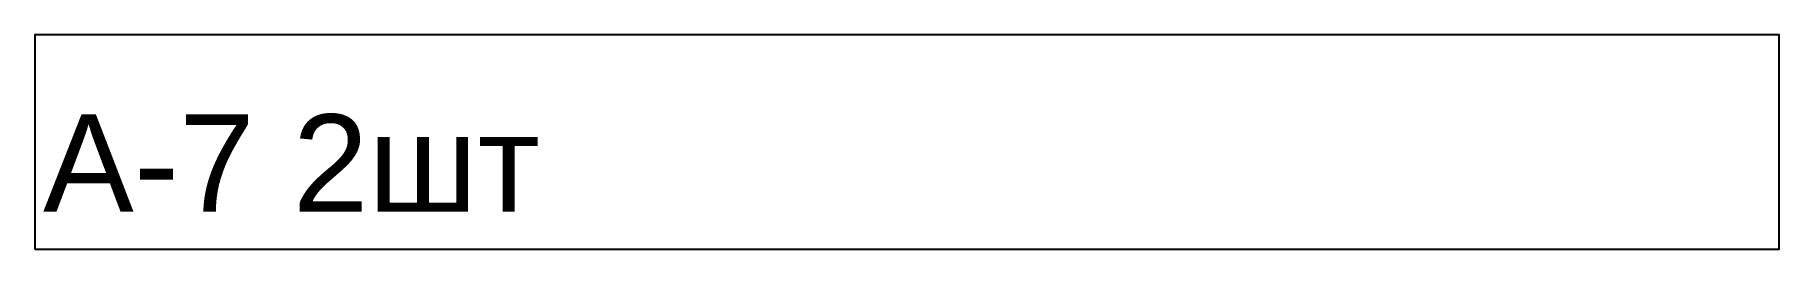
# Model space of a CAD drawing. Header units: millimetres. Extents: x 0 to 1074, y 0 to 132.
import ezdxf

# ---------------------------------------------------------------- set-up
doc = ezdxf.new("R2010")
doc.units = ezdxf.units.MM
doc.layers.add('CUT', color=7, linetype='Continuous', true_color=0x000000)
doc.layers.add('LABEL_NO_CUT', color=7, linetype='Continuous', true_color=0x000000)
doc.styles.add('Arial', font='arial.ttf')

msp = doc.modelspace()

# ---------------------------------------------------------------- linework, layer by layer
at = {"layer": 'CUT', "true_color": 0x000000}
msp.add_lwpolyline([(0, 0), (1073.8, 0), (1073.8, 132), (0, 132)], close=True, dxfattribs=at)

# ---------------------------------------------------------------- texts
at = {"layer": 'LABEL_NO_CUT', "true_color": 0x000000, "style": 'Arial'}
msp.add_text('А-7 2шт', height=60, dxfattribs=at).set_placement((5, 23))

doc.saveas('drawing.dxf')
